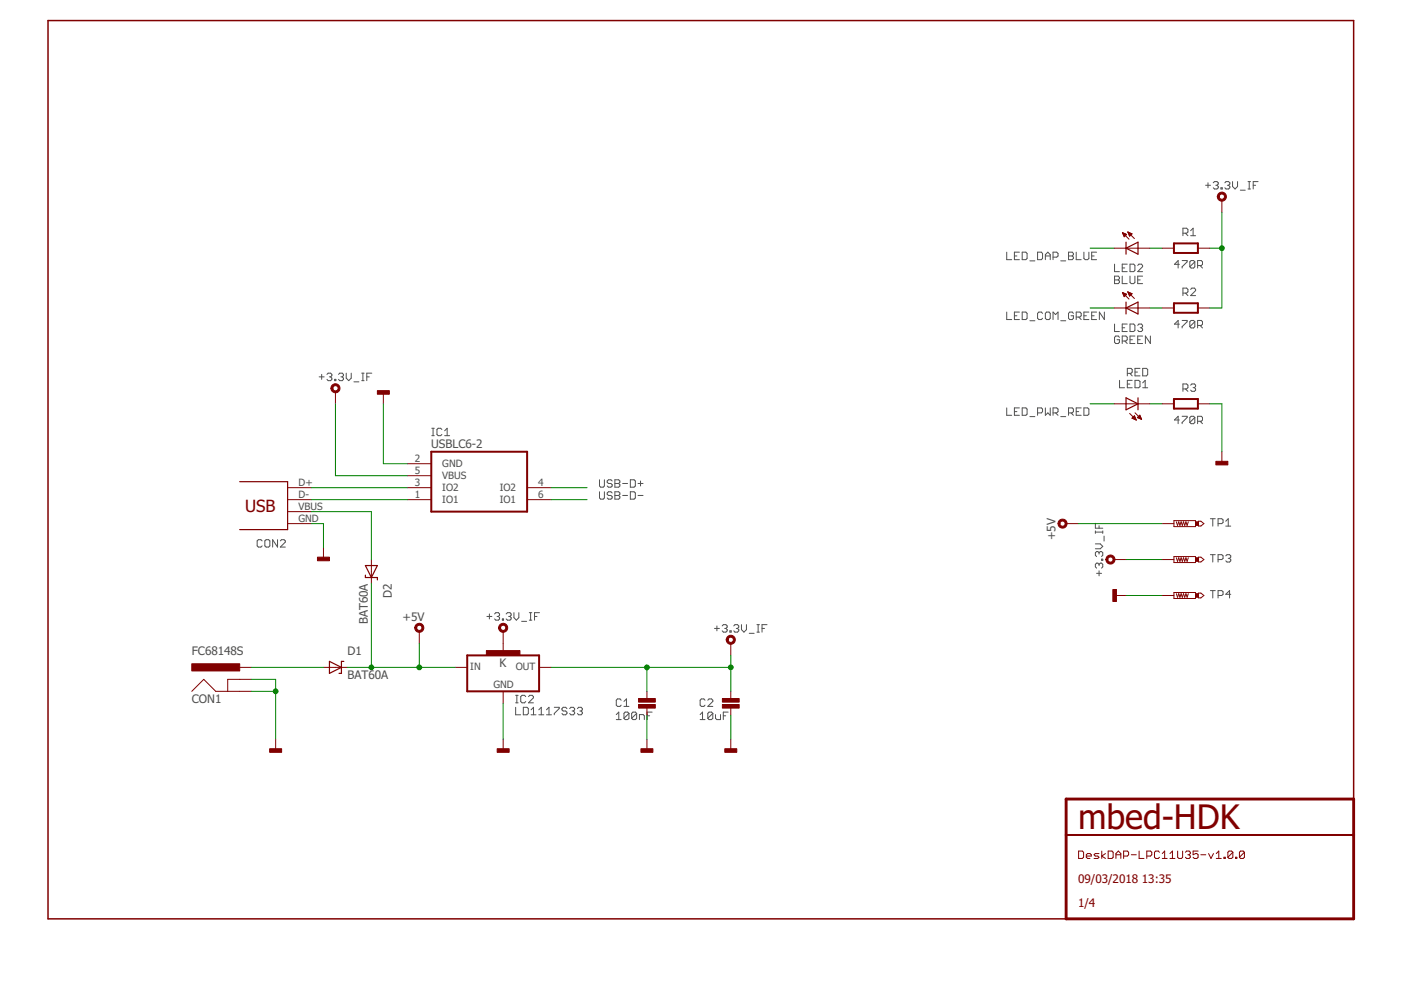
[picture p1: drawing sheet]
<svg xmlns="http://www.w3.org/2000/svg" width="297mm" height="210mm" viewBox="0 0 297 210" stroke-linecap="round" stroke-linejoin="round" font-family="sans-serif">
<defs><g id="words">
<text font-size="7.2" fill="#800000" x="228.6" y="175.8">mbed-HDK</text>
<text font-size="3.6" fill="#800000" x="52" y="108.5">USB</text>
<g font-size="2.5" fill="#505050">
<text x="91.4" y="95">USBLC6-2</text>
<text x="223.8" y="114.6" transform="rotate(-90 223.8 114.6)">+5V</text>
<text x="83.1" y="126.8" transform="rotate(-90 83.1 126.8)">D2</text>
<text x="85.4" y="131.6">+5V</text>
<text x="78" y="132.4" transform="rotate(-90 78 132.4)">BAT60A</text>
<text x="40.7" y="139">FC68148S</text>
<text x="73.7" y="139">D1</text>
<text x="105.9" y="141.5">K</text>
<text x="40.7" y="149.1">CON1</text>
<text x="73.7" y="144">BAT60A</text>
</g>
<g font-size="2.5" fill="#800000">
<text x="228.6" y="187.2">09/03/2018</text>
<text x="242.1" y="187.2">13:35</text>
<text x="228.6" y="192.3">1/4</text>
</g>
<g font-size="2.1" fill="#505050">
<text x="87.9" y="98">2</text>
<text x="87.9" y="100.5">5</text>
<text x="93.8" y="99.1">GND</text>
<text x="93.8" y="101.6">VBUS</text>
<text x="63.3" y="103">D+</text>
<text x="63.3" y="105.6">D-</text>
<text x="87.9" y="105.6">1</text>
<text x="87.9" y="103">3</text>
<text x="93.8" y="106.7">IO1</text>
<text x="93.8" y="104.2">IO2</text>
<text x="106" y="106.7">IO1</text>
<text x="106" y="104.2">IO2</text>
<text x="114.1" y="105.6">6</text>
<text x="114.1" y="103">4</text>
<text x="63.3" y="110.7">GND</text>
<text x="63.3" y="108.1">VBUS</text>
<text x="99.7" y="142.1">IN</text>
<text x="109.4" y="142.1">OUT</text>
<text x="104.7" y="145.8">GND</text>
</g>
</g></defs>
<g fill="none" stroke="#505050" stroke-width=".21">
<path d="M255.6 39.3h1M256.1 38.8v1M257.2 38.8l.3-.3h.5l.3 .3v.2l-.3 .3M257.8 39.3h.2M258 39.3l.3 .2v.3l-.3 .3h-.5l-.3-.3M258.9 39.8h.2v.3h-.2zM259.7 38.8l.2-.3h.6l.3 .3v.2l-.3 .3M260.2 39.3h.3M260.5 39.3l.3 .2v.3l-.3 .3h-.6l-.2-.3M261.3 38.5v1l.6 .6 .5-.6v-1M264.6 38.5h.5M264.9 38.5v1.6"/>
<path d="M265.7 39.3h.5M266.7 38.5h-1v1.6M213.4 53.5v1.6h1.1M215.1 54.3h.5M216.1 53.5h-1v1.6h1M216.7 53.5h.8l.3 .2v1.1l-.3 .3h-.8zM218.4 55.3h1M220 53.5h.8l.2 .2v1.1l-.2 .3h-.8zM221.6 54.3h1.1M221.6 55.1v-1.1l.6-.5 .5 .5v1.1M223.3 54.5h.7l.3-.2v-.6l-.3-.2h-.7v1.6M224.9 55.3h1.1"/>
<path d="M226.5 53.5h.8l.3 .2v.3l-.3 .3 .3 .2v.3l-.3 .3h-.8zM226.5 54.3h.8M228.2 53.5v1.6h1M229.8 53.5v1.3l.3 .3h.5l.3-.3v-1.3M231.5 54.3h.5M232.5 53.5h-1v1.6h1M236.3 56v1.6h1M236.3 58.5h.8l.2 .3v.3l-.2 .3 .2 .2v.3l-.2 .2h-.8zM236.3 59.4h.8M237.9 58.5v1.6h1.1M237.9 56.8h.6M239 56h-1.1v1.6h1.1"/>
<path d="M239.6 56h.8l.2 .3v1l-.2 .3h-.8zM239.6 58.5v1.4l.2 .2h.6l.2-.2v-1.4M241.2 56.3l.3-.3h.5l.3 .3v.2l-1.1 1.1h1.1M241.2 59.4h.5M242.3 58.5h-1.1v1.6h1.1M250 56h-1l.8-.8v1.6M250.6 55.2h1.1v.3l-1.1 1.1v.2M250.8 49.4h.8l.3-.2v-.5l-.3-.3h-.8v1.6M251.3 49.4l.6 .6M252.4 48.9l.6-.5v1.6M252.4 50h1.1M253.3 55.5l-.2-.3h-.6l-.2 .3v1.1"/>
<path d="M253.3 55.5v1.1l-.2 .2h-.6l-.2-.2M253.3 55.5l-1 1.1M253.9 56.3h.8l.3-.3v-.5l-.3-.3h-.8v1.6M254.4 56.3l.6 .5M263 40.3h1M264.6 40.1h.5M67.7 79.9h1M68.2 79.4v1M69.3 79.4l.3-.3h.5l.3 .3v.3l-.3 .2M69.8 79.9h.3M70.1 79.9l.3 .3v.2l-.3 .3h-.5l-.3-.3M71.8 79.4l.2-.3h.6l.2 .3v.3l-.2 .2"/>
<path d="M72.3 79.9h.3M72.6 79.9l.2 .3v.2l-.2 .3h-.6l-.2-.3M73.4 79.1v1.1l.5 .5 .6-.5v-1.1M76.7 79.1h.5M76.9 79.1v1.6M77.8 79.9h.5M78.8 79.1h-1v1.6M213.4 66.2v1.6h1.1M215.1 67h.5M216.1 66.2h-1v1.6h1M216.7 66.2h.8l.3 .2v1.1l-.3 .3h-.8zM218.4 68h1"/>
<path d="M221 66.4l-.2-.2h-.5l-.3 .2v1.1l.3 .3h.5l.2-.3M221.9 66.2h.5l.3 .2v1.1l-.3 .3h-.5l-.3-.3v-1.1zM223.3 67.8v-1.6l.5 .5 .5-.5v1.6M224.9 68h1.1M227.6 66.4l-.3-.2h-.5l-.3 .2v1.1l.3 .3h.5l.3-.3v-.5h-.5M228.2 67.2h.8l.2-.2v-.6l-.2-.2h-.8v1.6M228.7 67.2l.5 .6M229.8 67h.5M230.9 66.2h-1.1v1.6h1.1M231.5 67h.5M232.5 66.2h-1v1.6h1M234.1 66.2v1.6l-1-1.6v1.6"/>
<path d="M236.3 68.7v1.6h1M237.3 71.5l-.2-.3h-.5l-.3 .3v1.1l.3 .2h.5l.2-.2v-.6h-.5M237.9 72.3h.8l.3-.3v-.5l-.3-.3h-.8v1.6M237.9 69.5h.6M238.5 72.3l.5 .5M239 68.7h-1.1v1.6h1.1M239 79.2h.8l.3-.3v-.5l-.3-.3h-.8v1.6M239.5 79.2l.6 .5M239.6 72h.5M239.6 68.7h.8l.2 .3v1l-.2 .3h-.8zM240.6 71.2h-1v1.6h1M240.6 78.9h.6"/>
<path d="M241.2 72h.5M241.2 69l.3-.3h.5l.3 .3v.2l-.3 .3M241.7 78.1h-1.1v1.6h1.1M241.7 69.5h.3M242 69.5l.3 .3v.2l-.3 .3h-.5l-.3-.3M242.3 71.2h-1.1v1.6h1.1M242.3 78.1h.8l.2 .3v1l-.2 .3h-.8zM243.9 71.2v1.6l-1.1-1.6v1.6M250 68.7h-1l.8-.8v1.6M250.6 67.9h1.1v.3l-1.1 1.1v.2M250.8 62.1h.8l.3-.2v-.5l-.3-.3h-.8v1.6M251.3 62.1l.6 .6"/>
<path d="M252.4 61.4l.3-.3h.5l.3 .3v.2l-1.1 1.1h1.1M253.3 68.2l-.2-.3h-.6l-.2 .3v1.1M253.3 68.2v1.1l-.2 .2h-.6l-.2-.2M253.3 68.2l-1 1.1M253.9 69h.8l.3-.3v-.5l-.3-.3h-.8v1.6M254.4 69l.6 .5M71 80.4h.2v.3h-.2zM75 81h1.1M76.7 80.7h.5M91.5 92.4h.6M91.5 90.8h.6M91.8 90.8v1.6"/>
<path d="M93.7 91.1l-.3-.3h-.5l-.3 .3v1l.3 .3h.5l.3-.3M94.3 92.4h1M94.3 91.3l.5-.5v1.6M213.4 86.5v1.6h1.1M215.1 87.3h.5M216.1 86.5h-1v1.6h1M216.7 86.5h.8l.3 .2v1.1l-.3 .3h-.8zM218.4 88.3h1M220 87.5h.8l.2-.2v-.6l-.2-.2h-.8v1.6M221.6 86.5v1.6l.6-.6 .5 .6v-1.6M223.3 87.5h.7l.3-.2v-.6l-.3-.2h-.7v1.6M223.8 87.5l.5 .6"/>
<path d="M224.9 88.3h1.1M226.5 87.5h.8l.3-.2v-.6l-.3-.2h-.8v1.6M227.1 87.5l.5 .6M228.2 87.3h.5M229.2 86.5h-1v1.6h1M229.8 86.5h.8l.3 .2v1.1l-.3 .3h-.8zM237.4 80.6v1.6h1M239 81.4h.5M240.1 80.6h-1.1v1.6h1.1M240.6 80.6h.8l.3 .3v1.1l-.3 .2h-.8zM242.3 82.2h1M242.3 81.2l.5-.6v1.6"/>
<path d="M250 89h-1l.8-.7v1.5M250.6 88.3h1.1v.2l-1.1 1.1v.2M250.8 82.5h.8l.3-.3v-.5l-.3-.3h-.8v1.6M251.3 82.5l.6 .5M252.4 81.7l.3-.3h.5l.3 .3v.2l-.3 .3M253 82.2h.2M253.2 82.2l.3 .3v.2l-.3 .3h-.5l-.3-.3M253.3 88.5l-.2-.2h-.6l-.2 .2v1.1M253.3 88.5v1.1l-.2 .2h-.6l-.2-.2M253.3 88.5l-1 1.1M253.9 89.3h.8l.3-.3v-.5l-.3-.2h-.8v1.5M254.4 89.3l.6 .5"/>
<path d="M55.6 114.7l-.3-.3h-.5l-.3 .3v1l.3 .3h.5l.3-.3M56.2 114.7l.2-.3h.6l.2 .3v1l-.2 .3h-.6l-.2-.3zM58.8 114.4v1.6l-1-1.6v1.6M59.4 114.7l.3-.3h.5l.3 .3v.2l-1.1 1.1h1.1M127.1 101.7v1.3l.3 .3h.5l.2-.3v-1.3M127.1 104.3v1.3l.3 .2h.5l.2-.2v-1.3M129.8 104.5l-.3-.2h-.5l-.3 .2v.3l.3 .3h.5l.3 .2v.3l-.3 .2h-.5l-.3-.2M129.8 102l-.3-.3h-.5l-.3 .3v.3l.3 .2h.5l.3 .3v.2l-.3 .3h-.5l-.3-.3M130.4 104.3h.8l.2 .2v.3l-.2 .3 .2 .2v.3l-.2 .2h-.8zM130.4 105.1h.8M130.4 101.7h.8l.2 .3v.3l-.2 .2 .2 .3v.2l-.2 .3h-.8zM130.4 102.5h.8"/>
<path d="M132 105.1h1.1M132 102.5h1.1M133.6 104.3h.8l.3 .2v1.1l-.3 .2h-.8zM133.6 101.7h.8l.3 .3v1l-.3 .3h-.8zM135.3 105.1h1M135.3 102.5h1M135.8 102v1M232.2 111v1h1.6M232.2 112.6v.5M232.2 115.3h1.1l.5 .5-.5 .6h-1.1M232.2 112.8h1.6M233 111.5v.5"/>
<path d="M233 117.2v.3M233 119.7v.2M233 119.7l-.2-.3h-.3l-.3 .3v.5l.3 .3M233 117.2l-.2-.3h-.3l-.3 .3v.5l.3 .3M233 119.7l.3-.3h.3l.2 .3v.5l-.2 .3M233 117.2l.3-.3h.3l.2 .3v.5l-.2 .3M233.6 118.6h.2v.2h-.2zM233.8 112.6v.5M234.1 113.7v1M256.6 117.6h1.1M256.6 110h1.1M257.1 110v1.5"/>
<path d="M257.1 117.6v1.6M258.3 118.6h.7l.3-.2v-.5l-.3-.3h-.7v1.6M258.3 111h.7l.3-.2v-.6l-.3-.2h-.7v1.5M259.9 117.9l.3-.3h.5l.2 .3v.2l-.2 .3M259.9 110.5l.5-.5v1.5M259.9 111.5h1M260.4 118.4h.3M260.7 118.4l.2 .2v.3l-.2 .3h-.5l-.3-.3M103.2 130.7h1.1M103.8 130.2v1M104.9 130.2l.2-.3h.6l.2 .3v.2l-.2 .3M105.4 130.7h.3"/>
<path d="M105.7 130.7l.2 .3v.2l-.2 .3h-.6l-.2-.3M106.5 131.2h.3v.3h-.3zM107.3 130.2l.3-.3h.5l.3 .3v.2l-.3 .3M107.8 130.7h.3M108.1 130.7l.3 .3v.2l-.3 .3h-.5l-.3-.3M109 129.9v1.1l.5 .5 .5-.5v-1.1M110.6 131.7h1.1M112.2 129.9h.6M112.2 131.5h.6M112.5 129.9v1.6M113.3 130.7h.6M114.4 129.9h-1.1v1.6"/>
<path d="M151.5 133.2h1M152 132.7v1.1M153.1 132.7l.3-.3h.5l.3 .3v.3l-.3 .2M153.6 133.2h.3M153.9 133.2l.3 .3v.3l-.3 .2h-.5l-.3-.2M154.7 133.8h.3v.2h-.3zM155.6 132.7l.2-.3h.6l.2 .3v.3l-.2 .2M156.1 133.2h.3M156.4 133.2l.2 .3v.3l-.2 .2h-.6l-.2-.2M157.2 132.4v1.1l.5 .5 .6-.5v-1.1M158.9 134.3h1M160.5 132.4h.5"/>
<path d="M160.5 134h.5M160.7 132.4v1.6M161.6 133.2h.5M162.6 132.4h-1v1.6M232.5 121.6h1.1M233 121v1.1M256.6 125.2h1.1M257.1 125.2v1.6M258.3 126.3h.7l.3-.3v-.5l-.3-.3h-.7v1.6M260.9 126h-1l.8-.8v1.6M109.3 150v1.6h1.1M109.3 149h.6"/>
<path d="M109.3 147.4h.6M109.6 147.4v1.6M111 150h.7l.3 .2v1.1l-.3 .3h-.7zM111.5 147.7l-.3-.3h-.5l-.3 .3v1l.3 .3h.5l.3-.3M112.1 147.7l.2-.3h.5l.3 .3v.3l-1 1h1M112.6 151.6h1M112.6 150.5l.5-.5v1.6M114.2 151.6h1.1M114.2 150.5l.6-.5v1.6M115.9 151.6h1M115.9 150.5l.5-.5v1.6M117.5 150h1.1v.2l-1.1 1.1v.3"/>
<path d="M120.2 150.2l-.3-.2h-.5l-.3 .2v.3l.3 .2h.5l.3 .3v.3l-.3 .3h-.5l-.3-.3M120.8 150.2l.3-.2h.5l.2 .2v.3l-.2 .2M121.3 150.7h.3M121.6 150.7l.2 .3v.3l-.2 .3h-.5l-.3-.3M122.4 150.2l.3-.2h.5l.3 .2v.3l-.3 .2M122.9 150.7h.3M123.2 150.7l.3 .3v.3l-.3 .3h-.5l-.3-.3M130.7 151.5l.5-.5v1.6M130.7 152.6h1M131.7 148.5l-.3-.3h-.5l-.2 .3v1l.2 .3h.5l.3-.3M132.3 149.8h1M132.3 148.7l.5-.5v1.6"/>
<path d="M133.3 151.3v1l-.2 .3h-.6l-.2-.3M133.3 151.3l-.2-.3h-.6l-.2 .3v1M133.3 151.3l-1 1M135 151.3v1l-.3 .3h-.5l-.3-.3M135 151.3l-.3-.3h-.5l-.3 .3v1M135 151.3l-1.1 1M135.6 152.6v-1.1h.8l.2 .3v.8M137.2 151.8h.5M138.3 151h-1.1v1.6M148.4 152.6h1.1M148.4 151.5l.5-.5v1.6M149.5 148.5l-.3-.3h-.5l-.3 .3v1l.3 .3h.5l.3-.3"/>
<path d="M150.1 148.5l.2-.3h.6l.2 .3v.2l-1 1.1h1M151.1 151.3v1l-.2 .3h-.6l-.2-.3M151.1 151.3l-.2-.3h-.6l-.2 .3v1M151.1 151.3l-1 1M151.7 151.5v.8l.3 .3h.8v-1.1M153.4 151.8h.5M154.4 151h-1v1.6"/>
</g>
<g fill="#800000" stroke="#800000" stroke-width=".21">
<path d="M153.7 158.7h2.5v.8h-2.5z"/>
<path d="M105.4 158.7h2.5v.8h-2.5z"/>
<path d="M103.1 137.9h7.1v1.1h-7.1z"/>
<path d="M135.4 148.1h3.5v.8h-3.5z"/>
<path d="M135.4 149.4h3.5v.7h-3.5z"/>
<path d="M135.9 158.7h2.5v.8h-2.5z"/>
<path d="M67.3 118.1h2.5v.8h-2.5z"/>
<path d="M253.5 118.3h.6v.7h-.6z"/>
<path d="M253.5 125.9h.6v.7h-.6z"/>
<path d="M235.9 125h.8v2.5h-.8z"/>
<path d="M257.8 97.8h2.5v.8h-2.5z"/>
<path d="M153.2 148.1h3.5v.8h-3.5z"/>
<path d="M153.2 149.4h3.5v.7h-3.5z"/>
<path d="M80 82.8h2.5v.8h-2.5z"/>
<path d="M40.7 140.7h10.1v1.6h-10.1z"/>
<path d="M57.2 158.7h2.5v.8h-2.5z"/>
<path d="M253.5 110.6h.6v.8h-.6z"/>
</g>
<g fill="none" stroke="#800000" stroke-width=".21">
<path d="M236.2 52.6h7.6M238 49.3l1.4 1.4M238 49.3l.9 .4M238 49.3l.4 .9 .5-.5M238 49.4h.1M238 49.5h.4M238.1 49.6h.6M238.1 49.7h.7M238.2 49.8h.5M238.3 50h.3M238.3 50.1h.2M239.1 49.2l1.4 1.4"/>
<path d="M239.1 49.2l.9 .4-.5 .5zM239.1 49.2h.1M239.2 49.4h.3M239.2 49.5h.6M239.3 49.6h.7M239.4 49.7h.5M239.4 49.8h.3M239.5 50h.1M246.4 52.6h2.5M254 52.6h2.5M259.1 42.5v2.5M236.2 65.3h7.6"/>
<path d="M238 62l1.4 1.4M238 62h.1M238 62l.9 .4M238 62l.4 .9 .5-.5M238 62.1h.3M238.1 62.3h.5M238.1 62.4h.7M238.2 62.5h.6M238.3 62.6h.3M238.3 62.7h.2M238.3 62.9h.1M239.1 61.9l1.4 1.4"/>
<path d="M239.1 61.9l.9 .4M239.1 61.9l.4 .9M239.1 61.9h.1M239.2 62h.2M239.2 62.1h.5M239.3 62.3h.7M239.3 62.4h.6M239.4 62.5h.4M239.4 62.6h.2M239.5 62.7h.1M240 62.3l-.5 .5M246.4 65.3h2.5"/>
<path d="M254 65.3h2.5M71.1 83.1v2.5M81.3 83.1v2.5M86.4 98.3h5M236.2 85.6h7.6M239.5 87.7l1.4 1.3M240 88.7l.9 .3M240 88.7l.5-.5 .4 .8M240 88.7h.7M240.1 88.6h.6M240.2 88.4h.4M240.3 88.8h.5"/>
<path d="M240.4 88.3h.2M240.5 88.2h.1M240.6 88.9h.2M240.6 87.5l1.4 1.4M240.9 89h.1M241.2 88.5l.5-.5 .3 .9zM241.2 88.6h.7M241.3 88.4h.5M241.4 88.3h.4M241.5 88.7h.4M241.5 88.2h.2M241.6 88.1h.1"/>
<path d="M241.7 88.8h.3M242 88.9h.1M246.4 85.6h2.5M254 85.6h2.5M259.1 95.8v2.5M61 103.4h5.1M61 105.9h5.1M61 111h5.1M61 108.5h5.1M68.6 116.1v2.5M78.7 118.6v5.1M86.4 103.4h5"/>
<path d="M86.4 105.9h5M86.4 100.9h5M111.8 103.4h5M111.8 105.9h5M226 111h2.6M236.2 118.6h2.5M246.4 111h2.5M246.4 118.6h2.5M248.9 110.4h4.6v1.3h-4.6zM248.9 118h4.6v1.3h-4.6zM249.4 118.3l.3 .7 .2-.7 .3 .7 .2-.7 .3 .7 .2-.7 .3 .7 .2-.7 .3 .7 .2-.7M249.4 110.6l.3 .8 .2-.8 .3 .8 .2-.8 .3 .8 .2-.8 .3 .8 .2-.8 .3 .8 .2-.8"/>
<path d="M254.1 110.5h.5l.6 .5-.6 .5h-.5zM254.1 118.1h.5l.6 .5-.6 .5h-.5zM88.9 133.9v2.5M106.7 133.9v5.1M154.9 136.4v2.6M236.2 126.3h2.5M246.4 126.3h2.5M248.9 125.6h4.6v1.3h-4.6zM249.4 125.9l.3 .7 .2-.7 .3 .7 .2-.7 .3 .7 .2-.7 .3 .7 .2-.7 .3 .7 .2-.7M254.1 125.8h.5l.6 .5-.6 .5h-.5zM40.7 146.6l2.5-2.6 2.5 2.6h7.7M50.8 141.5h2.6"/>
<path d="M53.4 144h-5.1v2.6M58.4 156.7v2.6M68.6 141.5h5.1M96.5 141.5h2.6M106.7 146.6v2.5M106.7 156.7v2.6M114.3 141.5h2.5M137.2 146.6v1.5M137.2 150.1v1.5M137.2 156.7v2.6M154.9 146.6v1.5M154.9 150.1v1.5"/>
<path d="M154.9 156.7v2.6M228.7 180.4h.8l.2 .3v1.1l-.2 .2h-.8zM230.3 181.5h1.1v-.3l-.3-.2h-.5l-.3 .2v.6l.3 .2h.5M233 181h-.8l-.2 .2 .2 .3h.5l.3 .3-.3 .2h-.7M233.6 180.4v1.6M234.4 181l-.8 .5 .8 .5M234.9 180.4h.9l.2 .3v1.1l-.2 .2h-.9zM236.6 182v-1l.5-.6 .5 .6v1M236.6 181.2h1M238.2 181.5h.8l.3-.3v-.5l-.3-.3h-.8v1.6M239.9 181.2h1M241.5 180.4v1.6h1"/>
<path d="M243.1 181.5h.8l.3-.3v-.5l-.3-.3h-.8v1.6M245.8 180.7l-.2-.3h-.6l-.2 .3v1.1l.2 .2h.6l.2-.2M246.4 182h1.1M246.4 181l.5-.6v1.6M248.1 182h1M248.1 181l.5-.6v1.6M249.7 180.4v1.4l.3 .2h.5l.2-.2v-1.4M251.3 180.7l.3-.3h.5l.3 .3v.3l-.3 .2M251.8 181.2h.3M252.1 181.2l.3 .3v.3l-.3 .2h-.5l-.3-.2M254 180.4h-1v.8l.7-.2 .3 .2v.6l-.3 .2h-.5l-.2-.2M254.6 181.2h1.1"/>
<path d="M256.2 181l.6 1 .5-1M257.9 182h1M257.9 181l.5-.6v1.6M259.5 181.8h.3v.2h-.3zM261.4 180.7v1.1l-.3 .2h-.5l-.3-.2M261.4 180.7l-.3-.3h-.5l-.3 .3v1.1M261.4 180.7l-1.1 1.1M262 181.8h.2v.2h-.2zM263.8 180.7v1.1l-.2 .2h-.6l-.2-.2M263.8 180.7l-.2-.3h-.6l-.2 .3v1.1M263.8 180.7l-1 1.1"/>
</g>
<path d="M248.9 51.6h5.1v2h-5.1zM248.9 64.3h5.1v2h-5.1zM91.4 95.8h20.4v12.7h-20.4zM248.9 84.6h5.1v2h-5.1zM99.1 139h15.2v7.6h-15.2zM226 177h61" fill="none" stroke="#800000" stroke-width=".42"/>
<g fill="#800000" stroke="#800000" stroke-width=".21">
<path d="M105.9 132.5a.96 .96 0 0 1 1.6 0 .96 .96 0 0 1-.5 1.5 .96 .96 0 0 1-1.3-.9h.4a.56 .56 0 0 1 .8-.5 .56 .56 0 0 1 .1 1 .56 .56 0 0 1-.8-.3l-.1-.2h-.4z" fill-rule="evenodd"/>
<path d="M154.2 135.1a.97 .97 0 0 1 1.5 0 .97 .97 0 0 1-.5 1.5 .97 .97 0 0 1-1.2-.9h.4a.56 .56 0 0 1 .7-.6 .56 .56 0 0 1 .2 .9 .56 .56 0 0 1-.9-.2v-.1h-.4z" fill-rule="evenodd"/>
<path d="M234.7 118a.97 .97 0 0 1 1.5 .1 .97 .97 0 0 1-.5 1.5 .97 .97 0 0 1-1.2-1h.4a.56 .56 0 0 1 .8-.4 .56 .56 0 0 1 .1 .9 .56 .56 0 0 1-.9-.3v-.2h-.4z" fill-rule="evenodd"/>
<path d="M258.3 41.1a.97 .97 0 0 1 1.6 .1 .97 .97 0 0 1-.6 1.4 .97 .97 0 0 1-1.2-.9h.4a.56 .56 0 0 1 .7-.6 .56 .56 0 0 1 .3 .9 .56 .56 0 0 1-1-.1v-.2h-.4z" fill-rule="evenodd"/>
<path d="M70.4 81.7a.96 .96 0 0 1 1.5 0 .96 .96 0 0 1-.5 1.5 .96 .96 0 0 1-1.2-.9h.4a.56 .56 0 0 1 .7-.5 .56 .56 0 0 1 .2 .9 .56 .56 0 0 1-.9-.2v-.2h-.4z" fill-rule="evenodd"/>
<path d="M88.1 132.5a.96 .96 0 0 1 1.6 0 .96 .96 0 0 1-.5 1.5 .96 .96 0 0 1-1.3-.9h.4a.56 .56 0 0 1 .8-.5 .56 .56 0 0 1 .2 1 .56 .56 0 0 1-.9-.3l-.1-.2h-.4z" fill-rule="evenodd"/>
<path d="M224.5 110.4a.96 .96 0 0 1 1.6 0 .96 .96 0 0 1-.5 1.5 .96 .96 0 0 1-1.3-.9h.4a.56 .56 0 0 1 .8-.4 .56 .56 0 0 1 .1 .9 .56 .56 0 0 1-.9-.3v-.2h-.4z" fill-rule="evenodd"/>
</g>
<path d="M238.7 51.4v2.5M238.7 52.6l2.6-1.2v2.5zM238.7 65.3l2.6-1.2v2.5zM238.7 64.1v2.5M238.7 84.3l2.6 1.3-2.6 1.3zM241.3 84.3v2.6M50.8 102.1h10.2v10.2h-10.2M77.5 119.9h2.5l-1.3 2.5zM77.5 121.9v.5h2.5v.6M69.8 140.2l2.6 1.3-2.6 1.3zM72.9 140.2h-.5v2.6h-.5" fill="none" stroke="#800000" stroke-width=".25"/>
<path d="M287 169.4v-165h-276.8v190.4h215.8" fill="none" stroke="#800000" stroke-width=".32"/>
<path d="M226 169.4h61v25.4h-61z" fill="none" stroke="#800000" stroke-width=".61"/>
<g fill="none" stroke="#008000" stroke-width=".21">
<path d="M231.1 52.6h5.1M243.8 52.6h2.6M256.5 52.6h2.6M259.1 45v20.3h-2.6M231.1 65.3h5.1M243.8 65.3h2.6M71.1 85.6v15.3h15.3M81.3 85.6v12.7h5.1M231.1 85.6h5.1M243.8 85.6h2.6M256.5 85.6h2.6v10.2M66.1 111h2.5v5.1"/>
<path d="M66.1 105.9h20.3M66.1 103.4h20.3M66.1 108.5h12.6v10.1M116.8 105.9h7.7M116.8 103.4h7.7M228.6 111h17.8M238.7 118.6h7.7M78.7 123.7v17.8M88.9 136.4v5.1M154.9 139v7.6M238.7 126.3h7.7M53.4 146.6h5"/>
<path d="M53.4 144h5v12.7M53.4 141.5h15.2M73.7 141.5h22.8M106.7 149.1v7.6M116.8 141.5h38.1M137.2 141.5v5.1M137.2 151.6v5.1M154.9 151.6v5.1"/>
</g>
<g fill="#008000" stroke="#008000" stroke-width=".21">
<circle cx="58.4" cy="146.6" r=".51"/>
<circle cx="154.9" cy="141.5" r=".51"/>
<circle cx="137.2" cy="141.5" r=".51"/>
<circle cx="259.1" cy="52.6" r=".51"/>
<circle cx="78.7" cy="141.5" r=".51"/>
<circle cx="88.9" cy="141.5" r=".51"/>
</g>
<use href="#words"/>
</svg>
